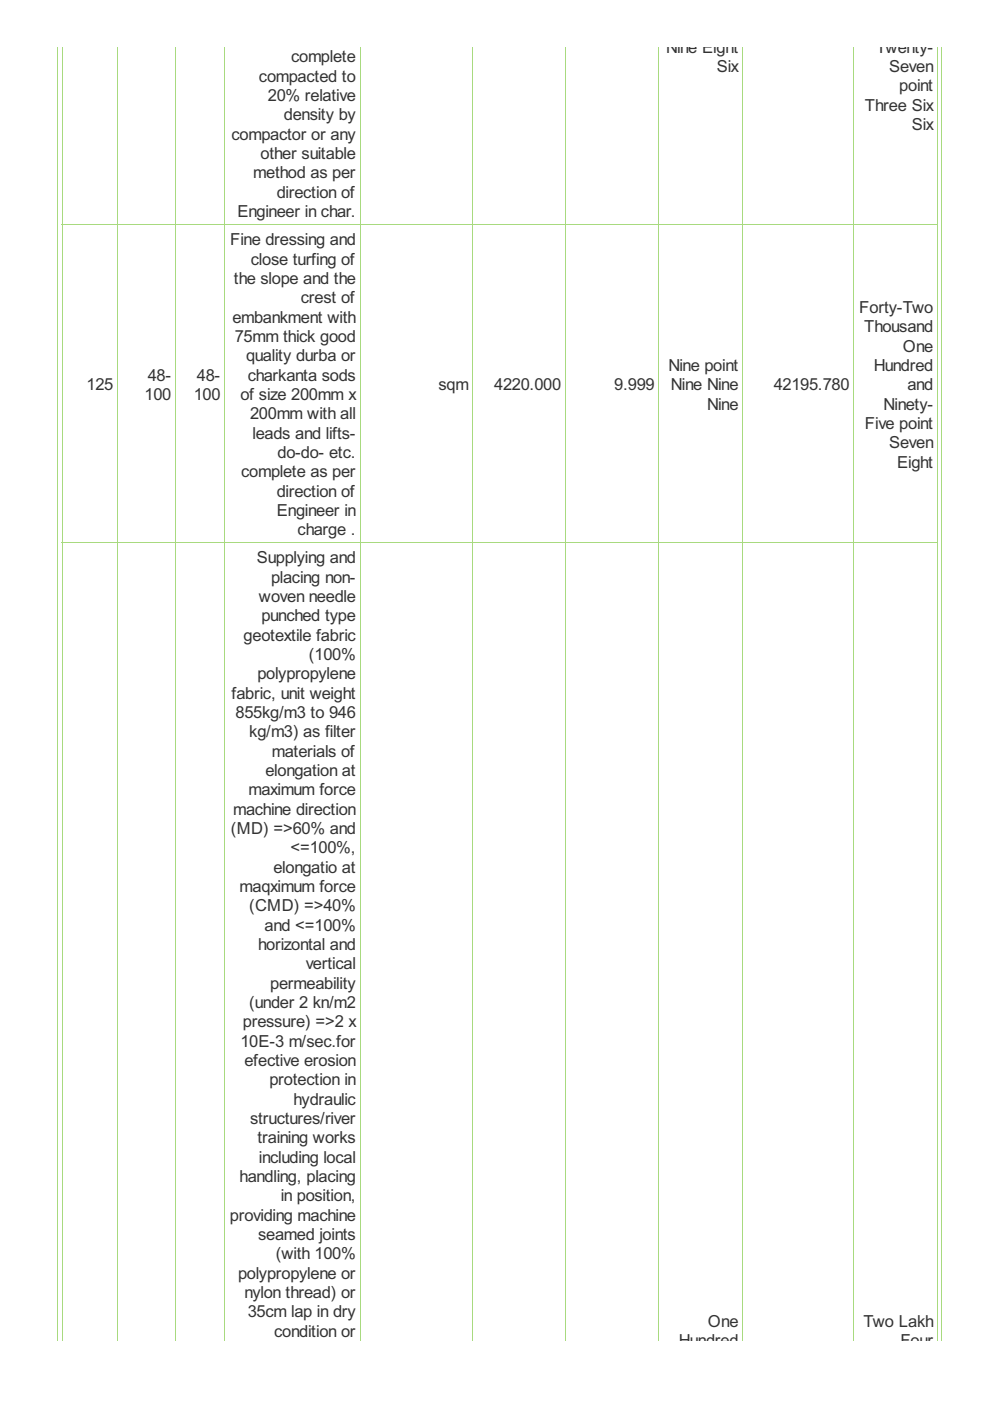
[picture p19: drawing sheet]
<svg xmlns="http://www.w3.org/2000/svg" width="210mm" height="297mm" viewBox="0 0 210 297" stroke-linecap="round" stroke-linejoin="round" font-family="sans-serif">
<defs><g id="words">
<g font-size="3.9" fill="#333">
<text x="141.2" y="11.2">Nine Eight</text>
<text x="185.8" y="11.2">Twenty-</text>
<text x="54.9" y="17.3">compacted to</text>
<text x="61.7" y="13.2">complete</text>
<text x="152" y="15.3">Six</text>
<text x="188.5" y="15.3">Seven</text>
<text x="56.8" y="21.4">20% relative</text>
<text x="183.4" y="23.5">Three Six</text>
<text x="190.7" y="19.4">point</text>
<text x="49.1" y="29.6">compactor or any</text>
<text x="60.2" y="25.5">density by</text>
<text x="193.3" y="27.6">Six</text>
<text x="55.2" y="33.7">other suitable</text>
<text x="53.7" y="37.8">method as per</text>
<text x="58.7" y="41.9">direction of</text>
<text x="50.4" y="46">Engineer in char.</text>
<text x="48.8" y="52">Fine dressing and</text>
<text x="53.2" y="56.1">close turfing of</text>
<text x="49.6" y="60.2">the slope and the</text>
<text x="63.8" y="64.3">crest of</text>
<text x="49.3" y="68.4">embankment with</text>
<text x="182.2" y="66.3">Forty-Two</text>
<text x="183.2" y="70.4">Thousand</text>
<text x="49.8" y="72.5">75mm thick good</text>
<text x="52.2" y="76.6">quality durba or</text>
<text x="191.4" y="74.5">One</text>
<text x="18.4" y="82.7">125</text>
<text x="31.3" y="80.7">48-</text>
<text x="41.8" y="80.7">48-</text>
<text x="52.5" y="80.7">charkanta sods</text>
<text x="93" y="82.7">sqm</text>
<text x="104.8" y="82.7">4220.000</text>
<text x="130.2" y="82.7">9.999</text>
<text x="141.7" y="78.6">Nine point</text>
<text x="142.2" y="82.7">Nine Nine</text>
<text x="164" y="82.7">42195.780</text>
<text x="185.3" y="78.6">Hundred</text>
<text x="192.4" y="82.7">and</text>
<text x="30.7" y="84.8">100</text>
<text x="41.1" y="84.8">100</text>
<text x="51" y="84.8">of size 200mm x</text>
<text x="53" y="88.9">200mm with all</text>
<text x="149.9" y="86.8">Nine</text>
<text x="187.3" y="86.8">Ninety-</text>
<text x="53.5" y="93">leads and lifts-</text>
<text x="183.4" y="90.9">Five point</text>
<text x="188.5" y="95">Seven</text>
<text x="51.1" y="101.2">complete as per</text>
<text x="58.8" y="97.1">do-do- etc.</text>
<text x="190.2" y="99.1">Eight</text>
<text x="58.7" y="105.3">direction of</text>
<text x="58.7" y="109.4">Engineer in</text>
<text x="63.1" y="113.5">charge .</text>
<text x="54.5" y="119.5">Supplying and</text>
<text x="57.5" y="123.6">placing non-</text>
<text x="54.9" y="127.7">woven needle</text>
<text x="55.4" y="131.8">punched type</text>
<text x="51.7" y="135.9">geotextile fabric</text>
<text x="65.5" y="140">(100%</text>
<text x="49.1" y="148.2">fabric, unit weight</text>
<text x="54.6" y="144.1">polypropylene</text>
<text x="50" y="152.3">855kg/m3 to 946</text>
<text x="52.9" y="156.4">kg/m3) as filter</text>
<text x="57.6" y="160.4">materials of</text>
<text x="56.3" y="164.5">elongation at</text>
<text x="49.4" y="172.7">machine direction</text>
<text x="52.7" y="168.6">maximum force</text>
<text x="48.9" y="176.8">(MD) =&gt;60% and</text>
<text x="58" y="185">elongatio at</text>
<text x="61.6" y="180.9">&lt;=100%,</text>
<text x="50.8" y="189.1">maqximum force</text>
<text x="52.9" y="193.2">(CMD) =&gt;40%</text>
<text x="56.1" y="197.3">and &lt;=100%</text>
<text x="54.7" y="201.4">horizontal and</text>
<text x="57.3" y="209.6">permeability</text>
<text x="64.8" y="205.5">vertical</text>
<text x="52.9" y="213.7">(under 2 kn/m2</text>
<text x="51" y="221.9">10E-3 m/sec.for</text>
<text x="51.5" y="217.8">pressure) =&gt;2 x</text>
<text x="51.8" y="226">efective erosion</text>
<text x="57.1" y="230.1">protection in</text>
<text x="53" y="238.3">structures/river</text>
<text x="62.2" y="234.2">hydraulic</text>
<text x="54.6" y="242.4">training works</text>
<text x="50.8" y="250.6">handling, placing</text>
<text x="54.9" y="246.5">including local</text>
<text x="59.5" y="254.7">in position,</text>
<text x="48.8" y="258.8">providing machine</text>
<text x="54.7" y="262.9">seamed joints</text>
<text x="58.5" y="267">(with 100%</text>
<text x="50.5" y="271.1">polypropylene or</text>
<text x="51.8" y="275.2">nylon thread) or</text>
<text x="52.5" y="279.3">35cm lap in dry</text>
<text x="150.1" y="281.4">One</text>
<text x="183.1" y="281.4">Two Lakh</text>
<text x="58.2" y="283.4">condition or</text>
<text x="143.9" y="285.5">Hundred</text>
<text x="190.9" y="285.5">Four</text>
</g>
</g></defs>
<g fill="none" stroke="#a8da7f" stroke-width=".21">
<path d="M12.1 9.9v274.4M13.2 9.9v274.4M24.9 9.9v274.4M37.2 9.9v274.4M47.6 9.9v274.4M76.3 9.9v274.4M100.2 9.9v274.4M119.9 9.9v274.4M139.7 9.9v274.4M157.5 9.9v274.4M181 9.9v274.4M198.8 9.9v274.4"/>
<path d="M199.6 9.9v274.4M13.1 47.6h185.8M13.1 115.1h185.8"/>
</g>
<use href="#words"/>
</svg>
